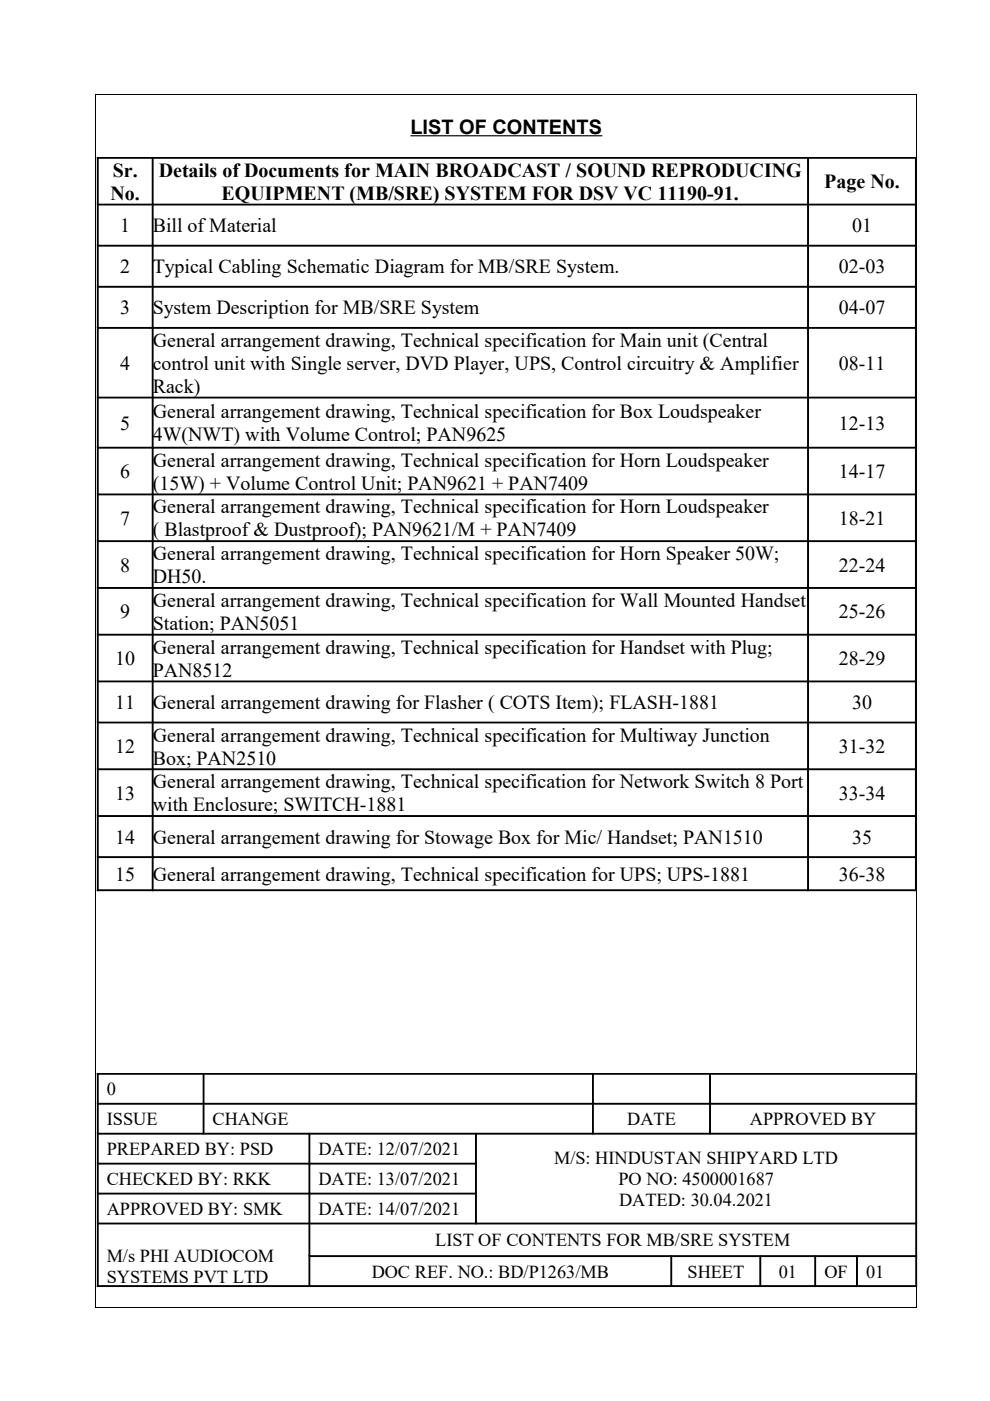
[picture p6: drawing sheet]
<svg xmlns="http://www.w3.org/2000/svg" width="210mm" height="297mm" viewBox="0 0 210 297" stroke-linecap="round" stroke-linejoin="round" font-family="sans-serif">
<defs><g id="words">
<g font-size="4.2">
<text x="87" y="28.4">LIST OF CONTENTS</text>
<text x="23.9" y="37.5">Sr.</text>
<text x="33.7" y="37.5">Details of Documents for MAIN BROADCAST / SOUND REPRODUCING</text>
<text x="174.8" y="39.9">Page No.</text>
<text x="23.5" y="42.4">No.</text>
<text x="47" y="42.4">EQUIPMENT (MB/SRE) SYSTEM FOR DSV VC 11190-91.</text>
<text x="25.5" y="49.2">1</text>
<text x="32.4" y="49.2">Bill of Material</text>
<text x="180.7" y="49.2">01</text>
<text x="25.5" y="58">2</text>
<text x="32.4" y="58">Typical Cabling Schematic Diagram for MB/SRE System.</text>
<text x="177.8" y="58">02-03</text>
<text x="25.5" y="66.7">3</text>
<text x="32.4" y="66.7">System Description for MB/SRE System</text>
<text x="177.8" y="66.7">04-07</text>
<text x="32.4" y="73.6">General arrangement drawing, Technical specification for Main unit (Central</text>
<text x="25.5" y="78.4">4</text>
<text x="32.4" y="78.4">control unit with Single server, DVD Player, UPS, Control circuitry &amp; Amplifier</text>
<text x="32.4" y="83.3">Rack)</text>
<text x="177.8" y="78.4">08-11</text>
<text x="32.4" y="88.7">General arrangement drawing, Technical specification for Box Loudspeaker</text>
<text x="25.5" y="91.1">5</text>
<text x="32.4" y="93.6">4W(NWT) with Volume Control; PAN9625</text>
<text x="177.8" y="91.1">12-13</text>
<text x="25.5" y="101.4">6</text>
<text x="32.4" y="99">General arrangement drawing, Technical specification for Horn Loudspeaker</text>
<text x="177.8" y="101.4">14-17</text>
<text x="32.4" y="103.8">(15W) + Volume Control Unit; PAN9621 + PAN7409</text>
<text x="25.5" y="111.3">7</text>
<text x="32.4" y="108.9">General arrangement drawing, Technical specification for Horn Loudspeaker</text>
<text x="32.4" y="113.7">( Blastproof &amp; Dustproof); PAN9621/M + PAN7409</text>
<text x="177.8" y="111.3">18-21</text>
<text x="32.4" y="118.8">General arrangement drawing, Technical specification for Horn Speaker 50W;</text>
<text x="25.5" y="121.2">8</text>
<text x="32.4" y="123.6">DH50.</text>
<text x="177.8" y="121.2">22-24</text>
<text x="25.5" y="131.1">9</text>
<text x="32.4" y="128.7">General arrangement drawing, Technical specification for Wall Mounted Handset</text>
<text x="177.8" y="131.1">25-26</text>
<text x="32.4" y="133.6">Station; PAN5051</text>
<text x="24.4" y="141">10</text>
<text x="32.4" y="138.6">General arrangement drawing, Technical specification for Handset with Plug;</text>
<text x="32.4" y="143.5">PAN8512</text>
<text x="177.8" y="141">28-29</text>
<text x="24.4" y="150.4">11</text>
<text x="32.4" y="150.4">General arrangement drawing for Flasher ( COTS Item); FLASH-1881</text>
<text x="180.7" y="150.4">30</text>
<text x="24.4" y="159.7">12</text>
<text x="32.4" y="157.2">General arrangement drawing, Technical specification for Multiway Junction</text>
<text x="177.8" y="159.7">31-32</text>
<text x="32.4" y="162.1">Box; PAN2510</text>
<text x="32.4" y="167.1">General arrangement drawing, Technical specification for Network Switch 8 Port</text>
<text x="24.4" y="169.6">13</text>
<text x="32.4" y="172">with Enclosure; SWITCH-1881</text>
<text x="177.8" y="169.6">33-34</text>
<text x="24.4" y="178.9">14</text>
<text x="32.4" y="178.9">General arrangement drawing for Stowage Box for Mic/ Handset; PAN1510</text>
<text x="180.7" y="178.9">35</text>
<text x="24.4" y="186.8">15</text>
<text x="32.4" y="186.8">General arrangement drawing, Technical specification for UPS; UPS-1881</text>
<text x="177.8" y="186.8">36-38</text>
</g>
<g font-size="3.9">
<text x="22.6" y="232.2">0</text>
<text x="22.6" y="238.5">ISSUE</text>
<text x="45.1" y="238.5">CHANGE</text>
<text x="133" y="238.5">DATE</text>
<text x="159" y="238.5">APPROVED BY</text>
<text x="22.6" y="244.9">PREPARED BY: PSD</text>
<text x="67.5" y="244.9">DATE: 12/07/2021</text>
<text x="22.6" y="251.2">CHECKED BY: RKK</text>
<text x="67.5" y="251.2">DATE: 13/07/2021</text>
<text x="117.5" y="246.8">M/S: HINDUSTAN SHIPYARD LTD</text>
<text x="131.1" y="251.2">PO NO: 4500001687</text>
<text x="22.6" y="257.6">APPROVED BY: SMK</text>
<text x="67.5" y="257.6">DATE: 14/07/2021</text>
<text x="131.3" y="255.7">DATED: 30.04.2021</text>
<text x="22.6" y="267.6">M/s PHI AUDIOCOM</text>
<text x="92.3" y="264.2">LIST OF CONTENTS FOR MB/SRE SYSTEM</text>
<text x="22.6" y="272">SYSTEMS PVT LTD</text>
<text x="78.8" y="270.9">DOC REF. NO.: BD/P1263/MB</text>
<text x="145.8" y="270.9">SHEET</text>
<text x="165.1" y="270.9">01</text>
<text x="174.8" y="270.9">OF</text>
<text x="183.6" y="270.9">01</text>
</g>
</g></defs>
<path d="M87 28.8h40.7" fill="none" stroke="#000" stroke-width=".25"/>
<g fill="#000" stroke="#000" stroke-width=".21">
<path d="M20.6 33.4h11.7v.1h-11.7z" fill-rule="evenodd"/>
<path d="M20.6 33.4h.2v9.9h-.2z" fill-rule="evenodd"/>
<path d="M32.3 33.5h.2v9.8h-.2z" fill-rule="evenodd"/>
<path d="M32.3 33.4h139v.1h-139z" fill-rule="evenodd"/>
<path d="M171.2 33.5h.2v9.8h-.2z" fill-rule="evenodd"/>
<path d="M171.3 33.4h23v.1h-23z" fill-rule="evenodd"/>
<path d="M194.1 33.4h.2v9.9h-.2z" fill-rule="evenodd"/>
<path d="M20.6 43.3h.2v8.7h-.2z" fill-rule="evenodd"/>
<path d="M20.6 52h.2v8.7h-.2z" fill-rule="evenodd"/>
<path d="M20.8 43.3h11.5v.2h-11.5z" fill-rule="evenodd"/>
<path d="M20.8 52h11.5v.2h-11.5z" fill-rule="evenodd"/>
<path d="M32.3 43.3h.2v8.7h-.2z" fill-rule="evenodd"/>
<path d="M32.3 52h.2v8.7h-.2z" fill-rule="evenodd"/>
<path d="M32.3 43.3h139v.2h-139z" fill-rule="evenodd"/>
<path d="M32.3 52h139v.2h-139z" fill-rule="evenodd"/>
<path d="M171.2 43.3h.2v8.7h-.2z" fill-rule="evenodd"/>
<path d="M171.2 52h.2v8.7h-.2z" fill-rule="evenodd"/>
<path d="M171.3 43.3h22.8v.2h-22.8z" fill-rule="evenodd"/>
<path d="M171.3 52h22.8v.2h-22.8z" fill-rule="evenodd"/>
<path d="M194.1 43.3h.2v8.7h-.2z" fill-rule="evenodd"/>
<path d="M194.1 52h.2v8.7h-.2z" fill-rule="evenodd"/>
<path d="M20.6 60.7h.2v8.7h-.2z" fill-rule="evenodd"/>
<path d="M20.6 69.4h.2v14.8h-.2z" fill-rule="evenodd"/>
<path d="M20.8 60.7h11.5v.2h-11.5z" fill-rule="evenodd"/>
<path d="M20.8 69.4h11.5v.2h-11.5z" fill-rule="evenodd"/>
<path d="M32.3 60.7h.2v8.7h-.2z" fill-rule="evenodd"/>
<path d="M32.3 69.4h.2v14.8h-.2z" fill-rule="evenodd"/>
<path d="M32.3 60.7h139v.2h-139z" fill-rule="evenodd"/>
<path d="M32.3 69.4h139v.2h-139z" fill-rule="evenodd"/>
<path d="M171.2 60.7h.2v8.7h-.2z" fill-rule="evenodd"/>
<path d="M171.2 69.4h.2v14.8h-.2z" fill-rule="evenodd"/>
<path d="M171.3 60.7h22.8v.2h-22.8z" fill-rule="evenodd"/>
<path d="M171.3 69.4h22.8v.2h-22.8z" fill-rule="evenodd"/>
<path d="M194.1 60.7h.2v8.7h-.2z" fill-rule="evenodd"/>
<path d="M194.1 69.4h.2v14.8h-.2z" fill-rule="evenodd"/>
<path d="M20.6 84.2h.2v10.6h-.2z" fill-rule="evenodd"/>
<path d="M20.6 94.8h.2v9.9h-.2z" fill-rule="evenodd"/>
<path d="M20.8 84.2h11.5v.2h-11.5z" fill-rule="evenodd"/>
<path d="M20.8 94.8h11.5v.2h-11.5z" fill-rule="evenodd"/>
<path d="M32.3 84.2h.2v10.6h-.2z" fill-rule="evenodd"/>
<path d="M32.3 94.8h.2v9.9h-.2z" fill-rule="evenodd"/>
<path d="M32.3 84.2h139v.2h-139z" fill-rule="evenodd"/>
<path d="M32.3 94.8h139v.2h-139z" fill-rule="evenodd"/>
<path d="M171.2 84.2h.2v10.6h-.2z" fill-rule="evenodd"/>
<path d="M171.2 94.8h.2v9.9h-.2z" fill-rule="evenodd"/>
<path d="M171.3 84.2h22.8v.2h-22.8z" fill-rule="evenodd"/>
<path d="M171.3 94.8h22.8v.2h-22.8z" fill-rule="evenodd"/>
<path d="M194.1 84.2h.2v10.6h-.2z" fill-rule="evenodd"/>
<path d="M194.1 94.8h.2v9.9h-.2z" fill-rule="evenodd"/>
<path d="M20.6 104.7h.2v10h-.2z" fill-rule="evenodd"/>
<path d="M20.6 114.7h.2v9.9h-.2z" fill-rule="evenodd"/>
<path d="M20.8 104.7h11.5v.2h-11.5z" fill-rule="evenodd"/>
<path d="M20.8 114.7h11.5v.1h-11.5z" fill-rule="evenodd"/>
<path d="M32.3 104.7h.2v10h-.2z" fill-rule="evenodd"/>
<path d="M32.3 114.7h.2v9.9h-.2z" fill-rule="evenodd"/>
<path d="M32.3 104.7h139v.2h-139z" fill-rule="evenodd"/>
<path d="M32.3 114.7h139v.1h-139z" fill-rule="evenodd"/>
<path d="M171.2 104.7h.2v10h-.2z" fill-rule="evenodd"/>
<path d="M171.2 114.7h.2v9.9h-.2z" fill-rule="evenodd"/>
<path d="M171.3 104.7h22.8v.2h-22.8z" fill-rule="evenodd"/>
<path d="M171.3 114.7h22.8v.1h-22.8z" fill-rule="evenodd"/>
<path d="M194.1 104.7h.2v10h-.2z" fill-rule="evenodd"/>
<path d="M194.1 114.7h.2v9.9h-.2z" fill-rule="evenodd"/>
<path d="M20.6 124.6h.2v9.9h-.2z" fill-rule="evenodd"/>
<path d="M20.6 134.5h.2v9.9h-.2z" fill-rule="evenodd"/>
<path d="M20.8 124.6h11.5v.1h-11.5z" fill-rule="evenodd"/>
<path d="M20.8 134.5h11.5v.2h-11.5z" fill-rule="evenodd"/>
<path d="M32.3 124.6h.2v9.9h-.2z" fill-rule="evenodd"/>
<path d="M32.3 134.5h.2v9.9h-.2z" fill-rule="evenodd"/>
<path d="M32.3 124.6h139v.1h-139z" fill-rule="evenodd"/>
<path d="M32.3 134.5h139v.2h-139z" fill-rule="evenodd"/>
<path d="M171.2 124.6h.2v9.9h-.2z" fill-rule="evenodd"/>
<path d="M171.2 134.5h.2v9.9h-.2z" fill-rule="evenodd"/>
<path d="M171.3 124.6h22.8v.1h-22.8z" fill-rule="evenodd"/>
<path d="M171.3 134.5h22.8v.2h-22.8z" fill-rule="evenodd"/>
<path d="M194.1 124.6h.2v9.9h-.2z" fill-rule="evenodd"/>
<path d="M194.1 134.5h.2v9.9h-.2z" fill-rule="evenodd"/>
<path d="M20.6 144.4h.2v8.7h-.2z" fill-rule="evenodd"/>
<path d="M20.6 153.1h.2v9.9h-.2z" fill-rule="evenodd"/>
<path d="M20.8 144.4h11.5v.2h-11.5z" fill-rule="evenodd"/>
<path d="M20.8 153.1h11.5v.2h-11.5z" fill-rule="evenodd"/>
<path d="M32.3 144.4h.2v8.7h-.2z" fill-rule="evenodd"/>
<path d="M32.3 153.1h.2v9.9h-.2z" fill-rule="evenodd"/>
<path d="M32.3 144.4h139v.2h-139z" fill-rule="evenodd"/>
<path d="M32.3 153.1h139v.2h-139z" fill-rule="evenodd"/>
<path d="M171.2 144.4h.2v8.7h-.2z" fill-rule="evenodd"/>
<path d="M171.2 153.1h.2v9.9h-.2z" fill-rule="evenodd"/>
<path d="M171.3 144.4h22.8v.2h-22.8z" fill-rule="evenodd"/>
<path d="M171.3 153.1h22.8v.2h-22.8z" fill-rule="evenodd"/>
<path d="M194.1 144.4h.2v8.7h-.2z" fill-rule="evenodd"/>
<path d="M194.1 153.1h.2v9.9h-.2z" fill-rule="evenodd"/>
<path d="M20.6 163h.2v9.9h-.2z" fill-rule="evenodd"/>
<path d="M20.6 172.9h.2v8.7h-.2z" fill-rule="evenodd"/>
<path d="M20.8 163h11.5v.2h-11.5z" fill-rule="evenodd"/>
<path d="M20.8 172.9h11.5v.2h-11.5z" fill-rule="evenodd"/>
<path d="M32.3 163h.2v9.9h-.2z" fill-rule="evenodd"/>
<path d="M32.3 172.9h.2v8.7h-.2z" fill-rule="evenodd"/>
<path d="M32.3 163h139v.2h-139z" fill-rule="evenodd"/>
<path d="M32.3 172.9h139v.2h-139z" fill-rule="evenodd"/>
<path d="M171.2 163h.2v9.9h-.2z" fill-rule="evenodd"/>
<path d="M171.2 172.9h.2v8.7h-.2z" fill-rule="evenodd"/>
<path d="M171.3 163h22.8v.2h-22.8z" fill-rule="evenodd"/>
<path d="M171.3 172.9h22.8v.2h-22.8z" fill-rule="evenodd"/>
<path d="M194.1 163h.2v9.9h-.2z" fill-rule="evenodd"/>
<path d="M194.1 172.9h.2v8.7h-.2z" fill-rule="evenodd"/>
<path d="M20.6 188.7h11.7v.1h-11.7z" fill-rule="evenodd"/>
<path d="M20.6 181.6h.2v7.2h-.2z" fill-rule="evenodd"/>
<path d="M20.8 181.6h11.5v.2h-11.5z" fill-rule="evenodd"/>
<path d="M32.3 181.6h.2v7.1h-.2z" fill-rule="evenodd"/>
<path d="M32.3 181.6h139v.2h-139z" fill-rule="evenodd"/>
<path d="M32.3 188.7h139v.1h-139z" fill-rule="evenodd"/>
<path d="M171.2 181.6h.2v7.1h-.2z" fill-rule="evenodd"/>
<path d="M171.3 181.6h22.8v.2h-22.8z" fill-rule="evenodd"/>
<path d="M171.3 188.7h23v.1h-23z" fill-rule="evenodd"/>
<path d="M194.1 181.6h.2v7.2h-.2z" fill-rule="evenodd"/>
<path d="M20.6 227.6h22.5v.2h-22.5z" fill-rule="evenodd"/>
<path d="M20.6 227.6h.2v6.3h-.2z" fill-rule="evenodd"/>
<path d="M20.6 233.9h.2v6.4h-.2z" fill-rule="evenodd"/>
<path d="M20.8 233.9h22.3v.2h-22.3z" fill-rule="evenodd"/>
<path d="M43.1 227.8h.2v6.1h-.2z" fill-rule="evenodd"/>
<path d="M43.1 233.9h.2v6.4h-.2z" fill-rule="evenodd"/>
<path d="M43.1 227.6h82.6v.2h-82.6z" fill-rule="evenodd"/>
<path d="M43.1 233.9h82.6v.2h-82.6z" fill-rule="evenodd"/>
<path d="M125.6 227.8h.2v6.1h-.2z" fill-rule="evenodd"/>
<path d="M125.6 233.9h.2v6.4h-.2z" fill-rule="evenodd"/>
<path d="M125.7 227.6h24.8v.2h-24.8z" fill-rule="evenodd"/>
<path d="M125.7 233.9h24.8v.2h-24.8z" fill-rule="evenodd"/>
<path d="M150.5 227.8h.1v6.1h-.1z" fill-rule="evenodd"/>
<path d="M150.5 233.9h.1v6.4h-.1z" fill-rule="evenodd"/>
<path d="M150.5 227.6h43.8v.2h-43.8z" fill-rule="evenodd"/>
<path d="M150.5 233.9h43.7v.2h-43.7z" fill-rule="evenodd"/>
<path d="M194.2 227.6h.1v6.3h-.1z" fill-rule="evenodd"/>
<path d="M194.2 233.9h.1v6.4h-.1z" fill-rule="evenodd"/>
<path d="M20.6 240.3h.2v6.3h-.2z" fill-rule="evenodd"/>
<path d="M20.6 246.6h.2v6.4h-.2z" fill-rule="evenodd"/>
<path d="M20.6 253h.2v6.3h-.2z" fill-rule="evenodd"/>
<path d="M20.6 259.3h.2v13.5h-.2z" fill-rule="evenodd"/>
<path d="M20.8 240.3h22.3v.2h-22.3z" fill-rule="evenodd"/>
<path d="M20.8 246.6h44.8v.2h-44.8z" fill-rule="evenodd"/>
<path d="M20.8 253h44.8v.2h-44.8z" fill-rule="evenodd"/>
<path d="M20.8 259.3h44.8v.2h-44.8z" fill-rule="evenodd"/>
<path d="M43.1 240.3h22.5v.2h-22.5z" fill-rule="evenodd"/>
<path d="M65.5 240.5h.2v6.1h-.2z" fill-rule="evenodd"/>
<path d="M65.5 246.6h.2v6.4h-.2z" fill-rule="evenodd"/>
<path d="M65.5 253h.2v6.3h-.2z" fill-rule="evenodd"/>
<path d="M65.5 259.3h.2v6.9h-.2z" fill-rule="evenodd"/>
<path d="M65.6 240.3h35.3v.2h-35.3z" fill-rule="evenodd"/>
<path d="M65.6 246.6h35.2v.2h-35.2z" fill-rule="evenodd"/>
<path d="M65.6 253h35.2v.2h-35.2z" fill-rule="evenodd"/>
<path d="M65.6 259.3h35.3v.2h-35.3z" fill-rule="evenodd"/>
<path d="M100.8 240.5h.2v6.1h-.2z" fill-rule="evenodd"/>
<path d="M100.8 246.6h.2v6.4h-.2z" fill-rule="evenodd"/>
<path d="M100.8 253h.2v6.3h-.2z" fill-rule="evenodd"/>
<path d="M100.9 240.3h24.8v.2h-24.8z" fill-rule="evenodd"/>
<path d="M100.9 259.3h93.3v.2h-93.3z" fill-rule="evenodd"/>
<path d="M125.7 240.3h24.8v.2h-24.8z" fill-rule="evenodd"/>
<path d="M150.5 240.3h43.7v.2h-43.7z" fill-rule="evenodd"/>
<path d="M194.2 240.3h.1v19h-.1z" fill-rule="evenodd"/>
<path d="M194.2 259.3h.1v6.9h-.1z" fill-rule="evenodd"/>
<path d="M20.6 272.6h45v.2h-45z" fill-rule="evenodd"/>
<path d="M65.5 266.2h.2v6.4h-.2z" fill-rule="evenodd"/>
<path d="M65.6 272.6h76.7v.2h-76.7z" fill-rule="evenodd"/>
<path d="M65.7 266.2h76.6v.2h-76.6z" fill-rule="evenodd"/>
<path d="M142.2 266.4h.2v6.2h-.2z" fill-rule="evenodd"/>
<path d="M142.3 266.2h18.9v.2h-18.9z" fill-rule="evenodd"/>
<path d="M142.3 272.6h18.9v.2h-18.9z" fill-rule="evenodd"/>
<path d="M161.1 266.4h.2v6.2h-.2z" fill-rule="evenodd"/>
<path d="M161.2 266.2h11.6v.2h-11.6z" fill-rule="evenodd"/>
<path d="M161.2 272.6h11.6v.2h-11.6z" fill-rule="evenodd"/>
<path d="M172.8 266.4h.1v6.2h-.1z" fill-rule="evenodd"/>
<path d="M172.8 266.2h8.9v.2h-8.9z" fill-rule="evenodd"/>
<path d="M172.8 272.6h8.9v.2h-8.9z" fill-rule="evenodd"/>
<path d="M181.6 266.4h.2v6.2h-.2z" fill-rule="evenodd"/>
<path d="M181.7 266.2h12.5v.2h-12.5z" fill-rule="evenodd"/>
<path d="M181.7 272.6h12.6v.2h-12.6z" fill-rule="evenodd"/>
<path d="M194.2 266.2h.1v6.6h-.1z" fill-rule="evenodd"/>
</g>
<path d="M20.3 20h174M20.3 20v257.2M194.3 20v257.2M20.3 277.2h174" fill="none" stroke="#000" stroke-width=".21"/>
<use href="#words"/>
</svg>
